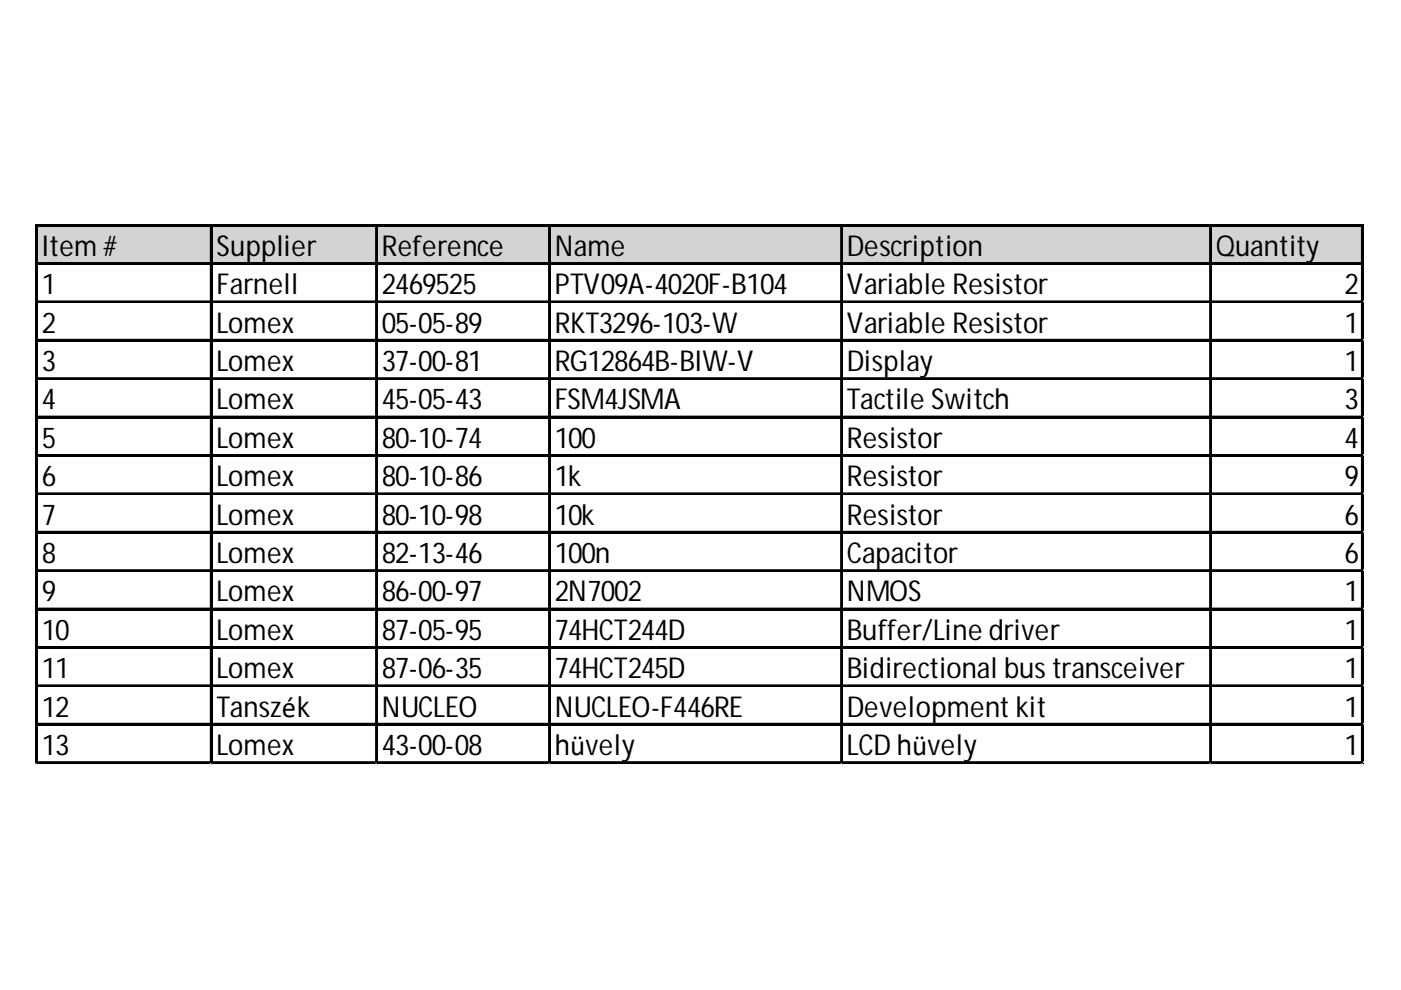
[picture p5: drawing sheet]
<svg xmlns="http://www.w3.org/2000/svg" width="297mm" height="210mm" viewBox="0 0 297 210" stroke-linecap="round" stroke-linejoin="round" font-family="sans-serif">
<defs><g id="words">
<g font-size="6.1">
<text x="8.8" y="54.2">Item #</text>
<text x="45.9" y="54.2">Supplier</text>
<text x="81" y="54.2">Reference</text>
<text x="117.6" y="54.2">Name</text>
<text x="179.6" y="54.2">Description</text>
<text x="257.8" y="54.2">Quantity</text>
<text x="8.8" y="62.4">1</text>
<text x="45.9" y="62.4">Farnell</text>
<text x="81" y="62.4">2469525</text>
<text x="117.6" y="62.4">PTV09A-4020F-B104</text>
<text x="179.6" y="62.4">Variable Resistor</text>
<text x="285.1" y="62.4">2</text>
<text x="8.8" y="70.5">2</text>
<text x="45.9" y="70.5">Lomex</text>
<text x="81" y="70.5">05-05-89</text>
<text x="117.6" y="70.5">RKT3296-103-W</text>
<text x="179.6" y="70.5">Variable Resistor</text>
<text x="285.1" y="70.5">1</text>
<text x="8.8" y="78.7">3</text>
<text x="45.9" y="78.7">Lomex</text>
<text x="81" y="78.7">37-00-81</text>
<text x="117.6" y="78.7">RG12864B-BIW-V</text>
<text x="179.6" y="78.7">Display</text>
<text x="285.1" y="78.7">1</text>
<text x="8.8" y="86.8">4</text>
<text x="45.9" y="86.8">Lomex</text>
<text x="81" y="86.8">45-05-43</text>
<text x="117.6" y="86.8">FSM4JSMA</text>
<text x="179.6" y="86.8">Tactile Switch</text>
<text x="285.1" y="86.8">3</text>
<text x="8.8" y="95">5</text>
<text x="45.9" y="95">Lomex</text>
<text x="81" y="95">80-10-74</text>
<text x="117.6" y="95">100</text>
<text x="179.6" y="95">Resistor</text>
<text x="285.1" y="95">4</text>
<text x="8.8" y="103.1">6</text>
<text x="45.9" y="103.1">Lomex</text>
<text x="81" y="103.1">80-10-86</text>
<text x="117.6" y="103.1">1k</text>
<text x="179.6" y="103.1">Resistor</text>
<text x="285.1" y="103.1">9</text>
<text x="8.8" y="111.2">7</text>
<text x="45.9" y="111.2">Lomex</text>
<text x="81" y="111.2">80-10-98</text>
<text x="117.6" y="111.2">10k</text>
<text x="179.6" y="111.2">Resistor</text>
<text x="285.1" y="111.2">6</text>
<text x="8.8" y="119.4">8</text>
<text x="45.9" y="119.4">Lomex</text>
<text x="81" y="119.4">82-13-46</text>
<text x="117.6" y="119.4">100n</text>
<text x="179.6" y="119.4">Capacitor</text>
<text x="285.1" y="119.4">6</text>
<text x="8.8" y="127.5">9</text>
<text x="45.9" y="127.5">Lomex</text>
<text x="81" y="127.5">86-00-97</text>
<text x="117.6" y="127.5">2N7002</text>
<text x="179.6" y="127.5">NMOS</text>
<text x="285.1" y="127.5">1</text>
<text x="8.8" y="135.7">10</text>
<text x="45.9" y="135.7">Lomex</text>
<text x="81" y="135.7">87-05-95</text>
<text x="117.6" y="135.7">74HCT244D</text>
<text x="179.6" y="135.7">Buffer/Line driver</text>
<text x="285.1" y="135.7">1</text>
<text x="8.8" y="143.8">11</text>
<text x="45.9" y="143.8">Lomex</text>
<text x="81" y="143.8">87-06-35</text>
<text x="117.6" y="143.8">74HCT245D</text>
<text x="179.6" y="143.8">Bidirectional bustransceiver</text>
<text x="285.1" y="143.8">1</text>
<text x="8.8" y="151.9">12</text>
<text x="45.9" y="151.9">Tanszék</text>
<text x="81" y="151.9">NUCLEO</text>
<text x="117.6" y="151.9">NUCLEO-F446RE</text>
<text x="179.6" y="151.9">Developmentkit</text>
<text x="285.1" y="151.9">1</text>
<text x="8.8" y="160.1">13</text>
<text x="45.9" y="160.1">Lomex</text>
<text x="81" y="160.1">43-00-08</text>
<text x="117.6" y="160.1">hüvely</text>
<text x="179.6" y="160.1">LCD hüvely</text>
<text x="285.1" y="160.1">1</text>
</g>
</g></defs>
<path d="M8 48h281.2v8.2h-281.2z" fill="#d3d3d3"/>
<g fill="none" stroke="#000" stroke-width=".41">
<path d="M7.6 47.6v114.4M7.8 47.6v114.4M8 47.6h281.2M8 47.8h281.2M8 55.8h281.2M8 56h281.2M44.7 48v114M44.9 48v114M79.7 48v114M79.9 48v114M116.4 48v114M116.6 48v114"/>
<path d="M178.3 48v114M178.5 48v114M256.6 48v114M256.8 48v114M288.7 48v114M289 48v114M8 63.9h281.2M8 64.1h281.2M8 72h281.2M8 72.2h281.2M8 80.2h281.2M8 80.4h281.2"/>
<path d="M8 88.3h281.2M8 88.5h281.2M8 96.5h281.2M8 96.7h281.2M8 104.6h281.2M8 104.8h281.2M8 112.7h281.2M8 113h281.2M8 120.9h281.2M8 121.1h281.2M8 129h281.2M8 129.2h281.2"/>
<path d="M8 137.2h281.2M8 137.4h281.2M8 145.3h281.2M8 145.5h281.2M8 153.5h281.2M8 153.7h281.2M8 161.6h281.2M8 161.8h281.2"/>
</g>
<path d="M7.6 162h.1" fill="none" stroke="#e0e0e0" stroke-width=".41"/>
<path d="M7.6 162h.4z" fill="#e0e0e0"/>
<path d="M44.7 162h.1" fill="none" stroke="#e0e0e0" stroke-width=".41"/>
<path d="M44.7 162h.4z" fill="#e0e0e0"/>
<path d="M79.7 162h.1" fill="none" stroke="#e0e0e0" stroke-width=".41"/>
<path d="M79.7 162h.4z" fill="#e0e0e0"/>
<path d="M116.4 162h.1" fill="none" stroke="#e0e0e0" stroke-width=".41"/>
<path d="M116.4 162h.4z" fill="#e0e0e0"/>
<path d="M178.3 162h.1" fill="none" stroke="#e0e0e0" stroke-width=".41"/>
<path d="M178.3 162h.4z" fill="#e0e0e0"/>
<path d="M256.6 162h.1" fill="none" stroke="#e0e0e0" stroke-width=".41"/>
<path d="M256.6 162h.4z" fill="#e0e0e0"/>
<path d="M288.7 162h.1" fill="none" stroke="#e0e0e0" stroke-width=".41"/>
<path d="M288.7 162h.5z" fill="#e0e0e0"/>
<path d="M289.2 63.9h.1" fill="none" stroke="#e0e0e0" stroke-width=".41"/>
<path d="M289.2 63.9v.4z" fill="#e0e0e0"/>
<path d="M289.2 72h.1" fill="none" stroke="#e0e0e0" stroke-width=".41"/>
<path d="M289.2 72v.4z" fill="#e0e0e0"/>
<path d="M289.2 80.2h.1" fill="none" stroke="#e0e0e0" stroke-width=".41"/>
<path d="M289.2 80.2v.4z" fill="#e0e0e0"/>
<path d="M289.2 88.3h.1" fill="none" stroke="#e0e0e0" stroke-width=".41"/>
<path d="M289.2 88.3v.4z" fill="#e0e0e0"/>
<path d="M289.2 96.5h.1" fill="none" stroke="#e0e0e0" stroke-width=".41"/>
<path d="M289.2 96.5v.4z" fill="#e0e0e0"/>
<path d="M289.2 104.6h.1" fill="none" stroke="#e0e0e0" stroke-width=".41"/>
<path d="M289.2 104.6v.4z" fill="#e0e0e0"/>
<path d="M289.2 112.7h.1" fill="none" stroke="#e0e0e0" stroke-width=".41"/>
<path d="M289.2 112.7v.5z" fill="#e0e0e0"/>
<path d="M289.2 120.9h.1" fill="none" stroke="#e0e0e0" stroke-width=".41"/>
<path d="M289.2 120.9v.4z" fill="#e0e0e0"/>
<path d="M289.2 129h.1" fill="none" stroke="#e0e0e0" stroke-width=".41"/>
<path d="M289.2 129v.4z" fill="#e0e0e0"/>
<path d="M289.2 137.2h.1" fill="none" stroke="#e0e0e0" stroke-width=".41"/>
<path d="M289.2 137.2v.4z" fill="#e0e0e0"/>
<path d="M289.2 145.3h.1" fill="none" stroke="#e0e0e0" stroke-width=".41"/>
<path d="M289.2 145.3v.4z" fill="#e0e0e0"/>
<path d="M289.2 153.5h.1" fill="none" stroke="#e0e0e0" stroke-width=".41"/>
<path d="M289.2 153.5v.4z" fill="#e0e0e0"/>
<path d="M289.2 161.6h.1" fill="none" stroke="#e0e0e0" stroke-width=".41"/>
<path d="M289.2 161.6v.4z" fill="#e0e0e0"/>
<use href="#words"/>
</svg>
